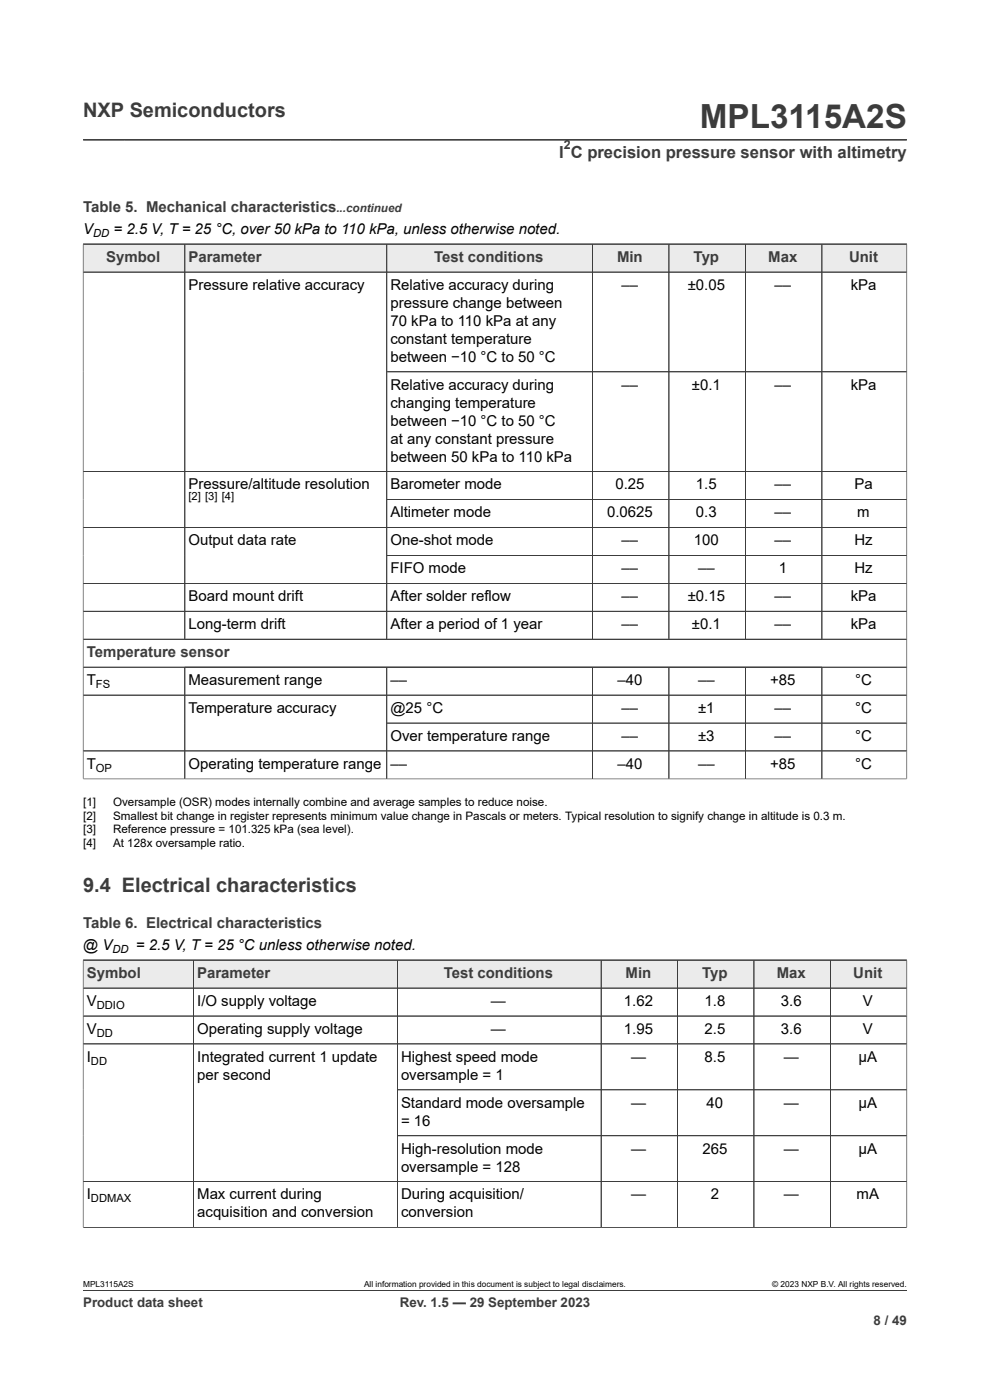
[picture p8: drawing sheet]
<svg xmlns="http://www.w3.org/2000/svg" width="210mm" height="297mm" viewBox="0 0 210 297" stroke-linecap="round" stroke-linejoin="round" font-family="sans-serif">
<defs><g id="words">
<text font-size="7.1" fill="#3c3c3c" x="148.5" y="27.2">MPL3115A2S</text>
<g font-size="4.2" fill="#3c3c3c">
<text x="17.6" y="24.8">NXP Semiconductors</text>
<text x="17.6" y="189.3">9.4 Electrical characteristics</text>
</g>
<text font-size="3.5" fill="#3c3c3c" x="118.6" y="33.5">I C precision pressure sensor with altimetry</text>
<g font-size="3.2" fill="#3c3c3c">
<text x="17.6" y="45.1">Table 5. Mechanical characteristics</text>
<text x="22.5" y="55.6">Symbol</text>
<text x="40" y="55.6">Parameter</text>
<text x="92.1" y="55.6">Test conditions</text>
<text x="130.9" y="55.6">Min</text>
<text x="147.1" y="55.6">Typ</text>
<text x="163" y="55.6">Max</text>
<text x="180.1" y="55.6">Unit</text>
<text x="18.4" y="139.4">Temperature sensor</text>
<text x="17.6" y="197">Table 6. Electrical characteristics</text>
<text x="18.4" y="207.5">Symbol</text>
<text x="41.8" y="207.5">Parameter</text>
<text x="94.1" y="207.5">Test conditions</text>
<text x="132.7" y="207.5">Min</text>
<text x="149" y="207.5">Typ</text>
<text x="164.8" y="207.5">Max</text>
<text x="181" y="207.5">Unit</text>
</g>
<g font-size="3.2">
<text x="17.6" y="49.6">V</text>
<text x="24.1" y="49.6">= 2.5 V, T = 25 °C, over 50 kPa to 110 kPa, unless otherwise noted.</text>
<text x="40" y="61.5">Pressure relative accuracy</text>
<text x="82.8" y="61.5">Relative accuracy during</text>
<text x="82.8" y="65.3">pressure change between</text>
<text x="131.9" y="61.5">––</text>
<text x="145.9" y="61.5">±0.05</text>
<text x="164.3" y="61.5">––</text>
<text x="180.4" y="61.5">kPa</text>
<text x="82.8" y="69.1">70 kPa to 110 kPa at any</text>
<text x="82.8" y="72.9">constant temperature</text>
<text x="82.8" y="76.7">between −10 °C to 50 °C</text>
<text x="82.8" y="82.7">Relative accuracy during</text>
<text x="131.9" y="82.7">––</text>
<text x="146.8" y="82.7">±0.1</text>
<text x="164.3" y="82.7">––</text>
<text x="180.4" y="82.7">kPa</text>
<text x="82.8" y="86.5">changing temperature</text>
<text x="82.8" y="90.3">between −10 °C to 50 °C</text>
<text x="82.8" y="94.1">at any constant pressure</text>
<text x="82.8" y="97.9">between 50 kPa to 110 kPa</text>
<text x="40" y="103.8">Pressure/altitude resolution</text>
<text x="82.8" y="103.8">Barometer mode</text>
<text x="130.5" y="103.8">0.25</text>
<text x="147.6" y="103.8">1.5</text>
<text x="164.3" y="103.8">––</text>
<text x="181.2" y="103.8">Pa</text>
<text x="82.8" y="109.8">Altimeter mode</text>
<text x="128.8" y="109.8">0.0625</text>
<text x="147.6" y="109.8">0.3</text>
<text x="164.3" y="109.8">––</text>
<text x="181.9" y="109.8">m</text>
<text x="40" y="115.7">Output data rate</text>
<text x="82.8" y="115.7">One-shot mode</text>
<text x="131.9" y="115.7">––</text>
<text x="147.2" y="115.7">100</text>
<text x="164.3" y="115.7">––</text>
<text x="181.2" y="115.7">Hz</text>
<text x="82.8" y="121.6">FIFO mode</text>
<text x="131.9" y="121.6">––</text>
<text x="148.1" y="121.6">––</text>
<text x="165.2" y="121.6">1</text>
<text x="181.2" y="121.6">Hz</text>
<text x="40" y="127.5">Board mount drift</text>
<text x="82.8" y="127.5">After solder reflow</text>
<text x="131.9" y="127.5">––</text>
<text x="145.9" y="127.5">±0.15</text>
<text x="164.3" y="127.5">––</text>
<text x="180.4" y="127.5">kPa</text>
<text x="40" y="133.5">Long-term drift</text>
<text x="82.8" y="133.5">After a period of 1 year</text>
<text x="131.9" y="133.5">––</text>
<text x="146.8" y="133.5">±0.1</text>
<text x="164.3" y="133.5">––</text>
<text x="180.4" y="133.5">kPa</text>
<text x="18.4" y="145.3">T</text>
<text x="40" y="145.3">Measurement range</text>
<text x="82.8" y="145.3">––</text>
<text x="131" y="145.3">–40</text>
<text x="148.1" y="145.3">––</text>
<text x="163.4" y="145.3">+85</text>
<text x="181.4" y="145.3">°C</text>
<text x="40" y="151.2">Temperature accuracy</text>
<text x="82.8" y="151.2">@25 °C</text>
<text x="131.9" y="151.2">––</text>
<text x="148.1" y="151.2">±1</text>
<text x="164.3" y="151.2">––</text>
<text x="181.4" y="151.2">°C</text>
<text x="82.8" y="157.2">Over temperature range</text>
<text x="131.9" y="157.2">––</text>
<text x="148.1" y="157.2">±3</text>
<text x="164.3" y="157.2">––</text>
<text x="181.4" y="157.2">°C</text>
<text x="18.4" y="163.1">T</text>
<text x="40" y="163.1">Operating temperature range</text>
<text x="82.8" y="163.1">––</text>
<text x="131" y="163.1">–40</text>
<text x="148.1" y="163.1">––</text>
<text x="163.4" y="163.1">+85</text>
<text x="181.4" y="163.1">°C</text>
<text x="17.6" y="201.5">@ V</text>
<text x="28.8" y="201.5">= 2.5 V, T = 25 °C unless otherwise noted.</text>
<text x="18.4" y="213.4">V</text>
<text x="41.8" y="213.4">I/O supply voltage</text>
<text x="104.1" y="213.4">—</text>
<text x="132.4" y="213.4">1.62</text>
<text x="149.4" y="213.4">1.8</text>
<text x="165.7" y="213.4">3.6</text>
<text x="183" y="213.4">V</text>
<text x="18.4" y="219.3">V</text>
<text x="41.8" y="219.3">Operating supply voltage</text>
<text x="104.1" y="219.3">—</text>
<text x="132.4" y="219.3">1.95</text>
<text x="149.4" y="219.3">2.5</text>
<text x="165.7" y="219.3">3.6</text>
<text x="183" y="219.3">V</text>
<text x="18.4" y="225.3">I</text>
<text x="41.8" y="225.3">Integrated current 1 update</text>
<text x="85.1" y="225.3">Highest speed mode</text>
<text x="133.9" y="225.3">—</text>
<text x="149.4" y="225.3">8.5</text>
<text x="166.3" y="225.3">—</text>
<text x="182.1" y="225.3">µA</text>
<text x="41.8" y="229.1">per second</text>
<text x="85.1" y="229.1">oversample = 1</text>
<text x="85.1" y="235">Standard mode oversample</text>
<text x="85.1" y="238.8">= 16</text>
<text x="133.9" y="235">—</text>
<text x="149.9" y="235">40</text>
<text x="166.3" y="235">—</text>
<text x="182.1" y="235">µA</text>
<text x="85.1" y="244.7">High-resolution mode</text>
<text x="133.9" y="244.7">—</text>
<text x="149" y="244.7">265</text>
<text x="166.3" y="244.7">—</text>
<text x="182.1" y="244.7">µA</text>
<text x="85.1" y="248.5">oversample = 128</text>
<text x="18.4" y="254.5">I</text>
<text x="41.8" y="254.5">Max current during</text>
<text x="85.1" y="254.5">During acquisition/</text>
<text x="133.9" y="254.5">—</text>
<text x="150.8" y="254.5">2</text>
<text x="166.3" y="254.5">—</text>
<text x="181.7" y="254.5">mA</text>
<text x="41.8" y="258.3">acquisition and conversion</text>
<text x="85.1" y="258.3">conversion</text>
</g>
<g font-size="2.8" fill="#3c3c3c">
<text x="17.6" y="277.3">Product data sheet</text>
<text x="84.8" y="277.3">Rev. 1.5 — 29 September 2023</text>
<text x="185.3" y="281">8 / 49</text>
</g>
<text font-size="2.6" fill="#3c3c3c" x="119.6" y="31.6">2</text>
<text font-size="2.5" fill="#3c3c3c" x="71.4" y="45.1">...continued</text>
<g font-size="2.5">
<text x="17.6" y="170.9">[1]</text>
<text x="17.6" y="173.9">[2]</text>
<text x="24" y="170.9">Oversample (OSR) modes internally combine and average samples to reduce noise.</text>
<text x="24" y="173.9">Smallest bit change in register represents minimum value change in Pascals or meters. Typical resolution to signify change in altitude is 0.3 m.</text>
<text x="17.6" y="176.8">[3]</text>
<text x="17.6" y="179.8">[4]</text>
<text x="24" y="176.8">Reference pressure = 101.325 kPa (sea level).</text>
<text x="24" y="179.8">At 128x oversample ratio.</text>
</g>
<g font-size="2.4">
<text x="19.8" y="50.2">DD</text>
<text x="40" y="106">[2] [3] [4]</text>
<text x="20.4" y="145.9">FS</text>
<text x="20.4" y="163.7">OP</text>
<text x="23.9" y="202.1">DD</text>
<text x="20.5" y="214">DDIO</text>
<text x="20.5" y="219.9">DD</text>
<text x="19.3" y="225.9">DD</text>
<text x="19.3" y="255.1">DDMAX</text>
</g>
<g font-size="1.8">
<text x="17.6" y="273.1">MPL3115A2S</text>
<text x="77.2" y="273.1">All information provided in this document is subject to legal disclaimers.</text>
<text x="163.8" y="273.1">© 2023 NXP B.V. All rights reserved.</text>
</g>
</g></defs>
<path d="M17.6 29.7h174.8M17.6 51.8h174.8" fill="none" stroke="#3c3c3c" stroke-width=".21"/>
<path d="M17.7 51.9h21.4v5.7h-21.4z" fill="#ebebeb"/>
<path d="M17.6 51.8h21.6v5.9h-21.6z" fill="none" stroke="#3c3c3c" stroke-width=".21"/>
<path d="M39.3 51.9h42.7v5.7h-42.7z" fill="#ebebeb"/>
<path d="M39.2 51.8h42.8v5.9h-42.8z" fill="none" stroke="#3c3c3c" stroke-width=".21"/>
<path d="M82.1 51.9h43.5v5.7h-43.5z" fill="#ebebeb"/>
<path d="M82 51.8h43.7v5.9h-43.7z" fill="none" stroke="#3c3c3c" stroke-width=".21"/>
<path d="M125.8 51.9h16v5.7h-16z" fill="#ebebeb"/>
<path d="M125.7 51.8h16.2v5.9h-16.2z" fill="none" stroke="#3c3c3c" stroke-width=".21"/>
<path d="M142 51.9h16.1v5.7h-16.1z" fill="#ebebeb"/>
<path d="M141.9 51.8h16.2v5.9h-16.2z" fill="none" stroke="#3c3c3c" stroke-width=".21"/>
<path d="M158.2 51.9h16.1v5.7h-16.1z" fill="#ebebeb"/>
<path d="M158.1 51.8h16.3v5.9h-16.3z" fill="none" stroke="#3c3c3c" stroke-width=".21"/>
<path d="M174.4 51.9h17.9v5.7h-17.9z" fill="#ebebeb"/>
<g fill="none" stroke="#3c3c3c" stroke-width=".21">
<path d="M17.6 51.9v113.4M17.6 51.8h174.8v113.5M39.2 51.9v83.7M82 51.9v83.7M125.7 51.9v83.7M141.9 51.9v83.7M158.1 51.9v83.7M174.4 51.8v83.8M192.4 57.7h-174.8M82 78.9h110.4M17.6 100h174.8M17.6 111.9h174.8"/>
<path d="M82 106h110.4M82 117.8h110.4M17.6 123.8h174.8M17.6 129.7h174.8M17.6 135.6h174.8M17.6 141.5h174.8M17.6 147.5h174.8M17.6 159.3h174.8M39.2 141.5v23.7M82 153.4h110.4M82 141.5v23.7M125.7 141.5v23.7"/>
<path d="M141.9 141.5v23.7M158.1 141.5v23.7M174.4 141.5v23.7M17.6 165.2h174.8M17.6 203.7h174.8"/>
</g>
<path d="M17.7 203.8h23.3v5.7h-23.3z" fill="#ebebeb"/>
<path d="M17.6 203.7h23.5v5.9h-23.5z" fill="none" stroke="#3c3c3c" stroke-width=".21"/>
<path d="M41.1 203.8h43.1v5.7h-43.1z" fill="#ebebeb"/>
<path d="M41.1 203.7h43.2v5.9h-43.2z" fill="none" stroke="#3c3c3c" stroke-width=".21"/>
<path d="M84.4 203.8h43v5.7h-43z" fill="#ebebeb"/>
<path d="M84.3 203.7h43.2v5.9h-43.2z" fill="none" stroke="#3c3c3c" stroke-width=".21"/>
<path d="M127.6 203.8h16.1v5.7h-16.1z" fill="#ebebeb"/>
<path d="M127.5 203.7h16.2v5.9h-16.2z" fill="none" stroke="#3c3c3c" stroke-width=".21"/>
<path d="M143.8 203.8h16.1v5.7h-16.1z" fill="#ebebeb"/>
<path d="M143.7 203.7h16.2v5.9h-16.2z" fill="none" stroke="#3c3c3c" stroke-width=".21"/>
<path d="M160 203.8h16.1v5.7h-16.1z" fill="#ebebeb"/>
<path d="M159.9 203.7h16.2v5.9h-16.2z" fill="none" stroke="#3c3c3c" stroke-width=".21"/>
<path d="M176.2 203.8h16.1v5.7h-16.1z" fill="#ebebeb"/>
<g fill="none" stroke="#3c3c3c" stroke-width=".21">
<path d="M17.6 209.6h174.8M17.6 203.8v56.7M17.6 203.7h174.8v56.8M41.1 203.8v56.6M84.3 203.8v56.6M127.5 203.8v56.6M143.7 203.8v56.6M159.9 203.8v56.6M176.1 203.7v56.7M192.4 215.5h-174.8M17.6 221.5h174.8M84.3 231.2h108.1"/>
<path d="M17.6 250.7h174.8M192.4 240.9h-108.1M17.6 260.4h174.8M17.6 273.8h174.8"/>
</g>
<use href="#words"/>
</svg>
